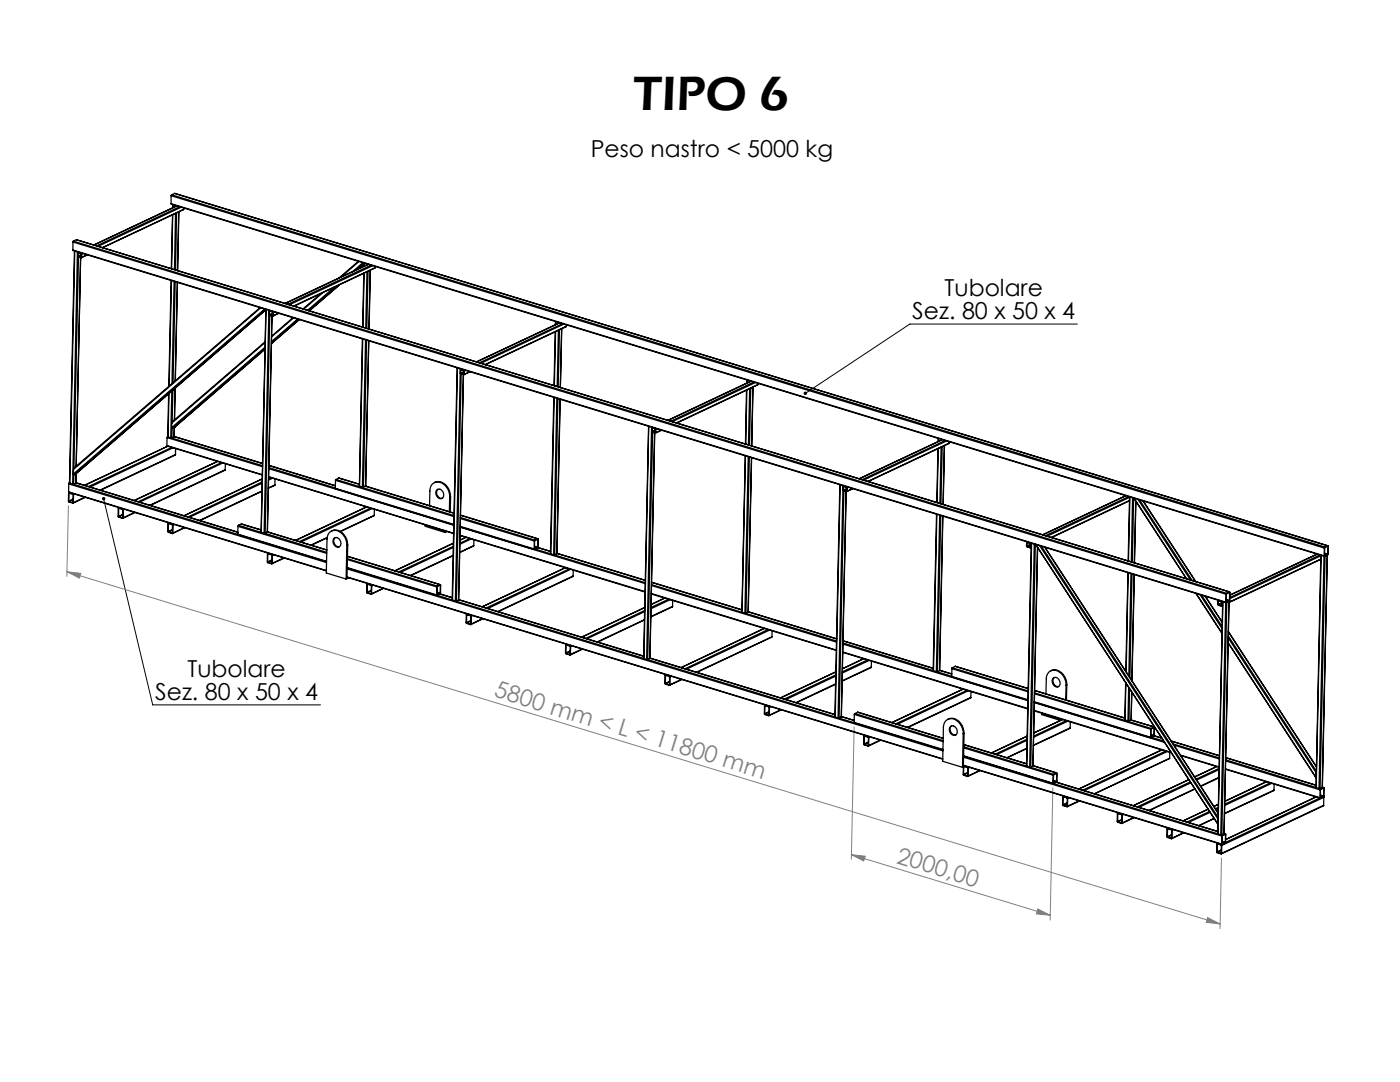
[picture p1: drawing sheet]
<svg xmlns="http://www.w3.org/2000/svg" width="279mm" height="216mm" viewBox="0 0 279 216" stroke-linecap="round" stroke-linejoin="round" font-family="sans-serif">
<defs><g id="words">
<text font-size="9.9" x="126.4" y="21.9">TIPO 6</text>
<g font-size="4.7">
<text x="117.9" y="31.3">Peso nastro &lt; 5000 kg</text>
<text x="188.5" y="59.1">Tubolare</text>
<text x="182.1" y="63.6">Sez. 80 x 50 x 4</text>
<text x="37.4" y="135.1">Tubolare</text>
<text x="31" y="139.6">Sez. 80 x 50 x 4</text>
</g>
<g font-size="4.7" fill="#808080">
<text x="98.4" y="139" transform="rotate(17 98.4 139)">5800 mm &lt; L &lt; 11800 mm</text>
<text x="178.7" y="172.1" transform="rotate(17 178.7 172.1)">2000,00</text>
</g>
</g></defs>
<path d="M13.4 114.1l230.1 70.3M13.4 114.1l2.7 .3-.3 1zM13.7 100.9l-.4 14.1M170.5 145.1l-.6 26.3M210.1 157.2l-.5 26.4M169.9 170.5l2.8 .4-.3 .9zM169.9 170.5l39.7 12.1M243.8 171.2l-.3 14.1M207.1 181.4l2.5 1.2-2.8-.2zM241 183.1l2.5 1.3-2.8-.4z" fill="none" stroke="#808080" stroke-width=".2"/>
<path d="M215 64.7h-33.4l-20.9 13.8M20.7 99.5l9.8 41.2h33.5" fill="none" stroke="#000" stroke-width=".2"/>
<path d="M20.4 99.3a.35 .35 0 0 0 .2 .5 .35 .35 0 0 0 .4-.3 .35 .35 0 0 0-.4-.3l.1 .3-.1-.3zM160.4 78.3v.4l.3-.2-.3 .2a.33 .33 0 0 0 .5 0 .33 .33 0 0 0 0-.5 .33 .33 0 0 0-.5 .1z" fill="#000"/>
<g fill="#808080">
<path d="M169.9 170.5l2.8 .4-.3 .9zM207.1 181.4l2.5 1.2-2.8-.2z"/>
<path d="M13.4 114.1l2.7 .3-.3 1zM241 183.1l2.5 1.3-2.8-.4z"/>
</g>
<g fill="none" stroke="#000" stroke-width=".25">
<path d="M34.1 39.1l230.2 70.3M34.1 39.1v1.5M34.3 38.9l-.2 .2M34.3 38.9l230.1 70.2M34.9 38.6h.1M34.9 38.6l230.1 70.3M34.9 38.6l-.6 .3M14.5 49.9l230.2 70.4M14.5 49.9l230.2 70.3M14.6 48.3l230.1 70.3M14.6 48.3l-.1 1.6M14.6 48.1v.2"/>
<path d="M14.6 48.1l230.2 70.3M14.9 50.1l-1 46.3M15.2 47.8h.1M15.2 47.8l230.2 70.3M15.2 47.8l-.6 .3M15.5 50.2l-1 46.4M15.6 50.5l.6 .1v.7M15.6 51.1v.1M15.6 50.5v.6M15.6 51.2l.6 .2M15.6 50.3l-.1 .1v.8l.7 .2 .1-.1M15.6 50.3l.6 .2"/>
<path d="M15.7 50.3h-.1M15.7 51.3l-1 42.1M15.7 50.4l-.1 .1M16.1 51.4l-.9 41.6M16.2 51.4h.1M16.2 50.5l.1 .2M16.2 51.3v.1M16.2 50.9l-.6 .3M16.2 50.8l-.6 .3M16.3 50.5h-.1M16.3 50.7v.6M16.5 50.6l-.2 .1"/>
<path d="M17.4 50.8l-1.1 .5M17.5 50.9l-1.3 .5M34.1 40.6l230.2 70.4M34.1 56l-.4 21.1M34.1 40.6l230.2 70.3M34.2 56l-.4 21M34.4 42.9l-.2 10.7M34.5 40.8v.7M34.5 42.9l-.2 10.7M34.5 40.9v.5M34.7 56.1l-.4 20.4M35 56.2l-.5 20.1"/>
<path d="M35 42.6l-.2 11.2M35.1 41v.2M35.2 42.5l-.2 11.4M35.3 41.1l-16.6 7.8 16.6-7.8M35.4 56.3l-.4 19.7 .4-19.7M35.7 42.3l-.3 11.7M35.9 41.2l-16.6 7.9M36.2 41.3l-16.6 7.8M36.7 41.8h-.1M36.7 41.8l-16.3 7.6M36.7 41.5v.3M64 58.6l-3.5 3"/>
<path d="M64.5 58.4l-3.9 3.3M66.7 57.3l-5.3 4.6M67.3 57l-5.7 5M67.8 56.8l-6.1 5.2M71.5 52.1l-3.9 3.4M71.6 52.2l-3.6 3.1M72.4 52.4l-2.1 1.8M72.6 54.5l-.2 10.8M72.6 52.5l-1.7 1.4M72.6 52.6l-1.2 1.1M72.7 54.5l-.3 10.8M72.7 53.1v-.6l-.1 .6"/>
<path d="M73.2 54.3l-.2 11.2M73.3 52.7v.1M73.4 52.7l-16.5 7.8M73.4 54.2l-.2 11.3M73.5 52.7l-16.6 7.9M74 52.9l-16.5 7.8M74.4 53l-16.7 7.8M74.9 53.4l-16.2 7.7M74.9 53.2v.2M74.9 53.4l-16.3 7.7M33.7 78.6l-.2 8.5M33.7 78.5l-.2 8.7"/>
<path d="M34.3 78l-.2 9.3M34.5 77.8l-.1 6.4M35 77.4l-.2 6.4 .1-6.3M51.9 61.4l-37.2 32M52 61.4l-37.3 32.3M52.8 61.7l-38.2 32.9M52.9 69.7l-18.1 15.6M52.9 69.5l-18.5 16M52.9 69.3l-18.6 16M52.9 68.2l-18.5 16M52.9 68.3l-18.6 16.1M53 61.7l-38.3 33"/>
<path d="M53 61.8l-37.8 32.7M53.1 61.7l-1 44.5 1-44.5M53.7 61.9l-1 44.5M53.7 62.8l.1 .1M53.8 62h.1M53.8 62.1l-.1 .7M53.8 62.9l.6 .1M53.8 62.1l.6 .2v.7M53.8 62.1h.1M53.8 62l-.1 .1v.8l.7 .2 .1-.1M53.8 62l.6 .2M53.8 63l-.9 43.4"/>
<path d="M54.3 63.1l-1 43.1M54.3 63.1l-.9 43.1M54.4 62.2l.1 .2M54.4 63h.1M54.4 62.2h.1M54.4 62.6l-.6 .3M54.4 62.5l-.7 .3M54.5 62.4v.6M54.8 62.2l-.3 .2M55.6 62.5l-1.1 .5M55.7 62.5l-1.3 .6M58.5 63.4l-4.3 3.7"/>
<path d="M58.6 63.4l-4.4 3.8M59.4 63.7l-5.2 4.5M59.6 63.7l-5.4 4.7M59.7 63.8l-5.5 4.7M72.3 67.6l-.5 29.4M72.4 67.6l-.6 29.4M73 67.8l-.7 29.4M73.2 67.9l-.7 29.3M73.6 68l-.6 29zM73.6 65.7l.3-11.8-.2 11.8M91.2 73.4l-.9 46.3 1-46.3M91.9 73.6l-1 46.3"/>
<path d="M91.9 73.8l.7 .2M91.9 74.4l.1 .1M91.9 73.7h.1M91.9 73.8v.6M92 73.7h-.1v.8l.6 .3 .2-.1M92 74.5l.5 .2M92 73.7l.6 .1M92 73.8h-.1M92 74.6l-.9 45.3M92.5 74.8l-1 44.9M92.6 73.8l.1 .2M92.6 74.1l-.7 .3"/>
<path d="M92.6 74.7h-.1M92.6 74.2l-.6 .3M92.6 74l-.1 .7M92.6 73.8h.1M92.7 74v.7M92.9 73.9l-.2 .1M93.8 74.2l-1.1 .5M93.8 74.2l-1.2 .6M110.5 79.3l-.6 31.2M110.6 79.3l-.7 31.2M110.8 66.2l-.2 10.7M110.8 64.2v.6"/>
<path d="M110.9 66.2l-.3 10.8M110.9 64.2v.6M111.1 79.5l-.6 31.2M111.3 79.5l-.6 31.2M111.4 65.9l-.2 11.2M111.5 64.3l-.1 .2M111.7 65.8l-.3 11.4M111.7 64.4l-16.6 7.8M111.8 79.7l-.7 30.8M112.1 65.6l-.3 11.7 .3-11.7M112.3 64.6l-16.6 7.8M112.5 64.7l-16.5 7.8"/>
<path d="M113 65.1l-16.1 7.7M113 64.8v.3M113 65.1l-16.2 7.6M149 77.9l-.2 10.7M149 75.8v.6M149.1 75.8v.6M149.6 77.6l-.2 11.2M149.6 76v.2M149.8 77.5l-.2 11.4M149.9 76.1l-16.7 7.8M150.3 77.3l-.3 11.7M150.4 76.2l-16.6 7.9"/>
<path d="M150.7 76.3l-16.5 7.8M151.2 76.7l-16.1 7.7M151.2 76.5v.2M151.2 76.7l-16.2 7.7M13.7 98.1l51.4 15.8M13.7 98.1l51.4 15.7M13.7 100l.1 .1M13.7 96.6v1.5M13.7 96.6l51.5 15.7M13.8 98.5l.8 .2v1.6M13.8 98.5l-.1 1.5M13.8 96.4l-.1 .2"/>
<path d="M13.8 98.3l-.1 .1v1.6l.8 .4 .1-.1M13.8 98.3h.1M13.8 98.3l.8 .2M13.8 96.4h.1M13.9 96.4h.1M13.9 96.3l-.1 .1M13.9 98.3h-.1M13.9 98.4l-.1 .1M13.9 96.4l.6 .2M14.5 96.6h.2M14.6 98.5l.1 .2M14.6 96.6l32.9 10"/>
<path d="M14.6 99.6l-.9 .4M14.6 99.7l-.8 .4M14.6 94.6l.1 .1M14.6 98.5h.1M14.7 93.7l-.1 .9M14.7 98.7l-.1 1.6M14.7 93.4v.3M14.7 94.7v1.9M14.9 98.6l-.2 .1M15.1 96.3v.1M15.1 96.3l32.4 9.9M15.1 96.4l-.4 .2"/>
<path d="M15.2 94.5l-.1 1.9M15.2 94.5l-.5 .2M15.2 94.5h.1M15.2 94.5l-.1 1.8M16.9 99.2l-2.3 1.1M17 99.2l-2.4 1.2M33.3 88.9l19.1 5.9M33.3 88.9l19.1 5.8M33.3 87.3l19.1 5.8M33.3 87.3v1.6M33.4 87.1l-.1 .2M33.4 87.1h.1"/>
<path d="M33.4 87.1l.1 .1M33.5 87.1v.1M33.5 89l-16.6 7.8M33.5 87.2l.6 .1M34.1 87.3h.2M34.2 87.4l18.2 5.5M34.3 85.3l.1 .2M34.3 89.3l-16.6 7.8M34.3 84.4v.9M34.4 84.2l-.1 .2M34.4 85.5l-.1 1.8M34.5 89.4l-16.5 7.8"/>
<path d="M34.7 87.1h.1M34.7 87.1l-.4 .2M34.7 87.1l17.7 5.4M34.8 85.3h.1M34.8 85.3l-.1 1.8M34.8 85.3l-.4 .2M35 90.7l-14.9 7.1M35 89.5v1.2M35 90.7l-15 7.1M43.4 92.1l-16.6 7.8M44.2 92.3l-16.6 7.8M44.4 92.4l-16.5 7.8"/>
<path d="M44.9 93.7l-14.9 7.2M44.9 93.7l-15 7.1M45 92.5l-.1 1.2M52.3 98l-12.4 5.9M52.3 98l-12.5 5.9M52.3 95.6l-15.6 7.3M52.3 96.4l-14.5 6.8M52.3 96.2l-14.8 7M53.6 95.2l36.9 11.3M53.6 95.1l36.9 11.3M53.7 92.9l13.2 4M53.7 93.5l36.9 11.3"/>
<path d="M53.7 93.3l13.2 4.1M54.1 95.3l-.5 .3M54.4 95.4l-.8 .4M54.9 96.8l-1.3 .6M54.9 95.6v1.2M66.9 97.4l23.7 7.3M66.9 97.4l23.7 7.2M67 95.8l-.1 1.6M67 95.8l23.6 7.3M67.1 95.7l-.1 .1M67.1 95.7l23.5 7.2M67.6 95.4l4.1 1.2z"/>
<path d="M67.6 95.4l-.5 .3M71.8 97l.5 .2M72.3 97.2h.2M72.9 97l17.7 5.4-17.7-5.4M73 97l-.5 .2M86.7 96.3a2.27 2.27 0 0 1 3 1.8l.2 1M87.1 97.9a.96 .96 0 0 1 1.2 0 .96 .96 0 0 1 .2 1.2 .79 .79 0 0 1-.9 .4 .79 .79 0 0 1-.6-.8v-.4zM87.4 97.6a1.08 1.08 0 0 0-.2 1.2 1.08 1.08 0 0 0 1.1 .6M89.7 99.2a2.68 2.68 0 0 0-2.8-3 1.64 1.64 0 0 0-1.1 1.8l-.1 2.9M89.7 99.2v2.9M89.9 99.1l-.2 .1M89.9 99.1v3.1"/>
<path d="M129.4 85.1l-1 46.3M129.5 85.1l-1 46.3M130 85.2l-1 46.4M130.1 85.5l.7 .1v.7M130.1 86.1l.1 .1M130.1 85.3h.1M130.1 85.5v.6M130.2 86.2l.5 .2M130.2 85.3l-.1 .1v.8l.6 .2 .1-.1M130.2 85.3l.6 .2M130.2 85.4l-.1 .1M130.2 86.3l-.9 45.3"/>
<path d="M130.6 86.4l-.9 45M130.7 86.4l-1 44.9M130.8 85.5l.1 .2M130.8 86.3l-.1 .1M130.8 85.5h.1M130.8 85.9l-.6 .3M130.8 85.8l-.7 .3M130.9 85.7l-.1 .6M131.1 85.6l-.2 .1M131.9 85.8l-1.1 .5M132 85.9l-1.2 .5M148.7 90.9l-.6 31.3"/>
<path d="M148.8 90.9l-.7 31.3M149.3 91.1l-.6 31.2M149.5 91.2l-.6 31.1M150 91.3l-.7 30.8M167.6 96.7l-.9 46.4M167.7 96.7l-1 46.4M168.2 96.9l-.9 46.4M168.3 97.8l.1 .1M168.3 97h.1M168.3 97.1l.7 .2v.7M168.3 97.1v.7M168.4 97h-.1v.9l.6 .2 .2-.1"/>
<path d="M168.4 97.9l.5 .1M168.4 97l.5 .2M168.4 97.1h-.1M168.4 97.9l-.9 45.3M168.8 98.1l-.9 45M168.9 98.1l-1 44.9M168.9 97.2l.2 .2M169 98h-.1M169 97.2h-.1M169 97.6l-.6 .3M169 97.4l-.7 .4M169.1 97.4v.6"/>
<path d="M169.3 97.2l-.2 .2M170.1 97.5l-1 .5M170.3 97.5l-1.3 .6M187.2 89.5l-.2 10.8M187.2 87.5v.6M187.3 89.5l-.3 10.8M187.3 87.5v.6M187.8 89.3l-.2 11.2M187.9 87.7v.1M188 89.1l-.2 11.4M188.1 87.7l-16.7 7.8M188.5 88.9l-.3 11.7"/>
<path d="M188.6 87.9l-16.6 7.8M188.9 88l-16.6 7.8M189.4 88.4l-16.2 7.7M189.4 88.2v.2M225.2 99.1l-16.6 7.8M225.4 99.9l-15.5 7.4M225.4 99.9l-15.6 7.3M225.4 99.1l-.3 12.8M225.4 99.2l-16.4 7.8M225.5 99.2l-.3 12.8M226 99.3l-.2 12.8M226.2 99.4l-.2 12.8"/>
<path d="M226.3 99.4l10.4 16.1M226.3 99.4l10.5 16.1M227.1 99.7l10.5 16M227.4 99.8l10.5 16M228.1 100l10.5 16M228.2 100l10.5 16.1M13.8 100.1l.7 .2M14.6 100.3h-.1M23.7 101.5l.8 .2v1.6M23.7 103v.1M23.7 101.5v1.5M23.7 103.1l.7 .2"/>
<path d="M23.7 101.4h-.1v1.6v.2l.8 .2 .2-.1M23.7 101.4l.8 .2M23.8 101.3l-.1 .1M23.8 101.5h-.1M24.5 101.6l.1 .1M24.5 103.3h-.1M24.5 102.6l-.8 .4M24.5 102.7l-.8 .4M24.6 101.5l-.1 .1M24.6 101.7v1.6M24.8 101.6l-.2 .1M26.8 102.2l-2.2 1.1"/>
<path d="M27 102.3l-2.5 1.1M33.6 106v.2M33.6 104.5v1.5M33.6 106.2l.8 .2M33.7 104.5l.7 .2v1.7M33.7 104.5h-.1M33.7 104.4l-.2 .1v1.7l.9 .3 .1-.1M33.7 104.4l.7 .2M33.7 104.3l-.1 .1M33.7 104.4h.1M34.4 104.6l.1 .2M34.4 106.3v.1"/>
<path d="M34.4 105.7l-.8 .3M34.4 105.8l-.8 .4M34.5 104.6h-.1M34.5 104.8v1.6M34.8 104.7l-.3 .1M36.8 105.3l-2.3 1.1M36.9 105.3l-2.5 1.2M47.4 106.6l17.8 5.5M47.4 106.6l17.8 5.4M47.5 105l-.1 1.6M47.5 105l17.7 5.4M47.6 104.8l-.1 .2"/>
<path d="M47.6 104.8l5.1 1.6M48.2 104.6l3.9 1.1M48.2 104.6l3.9 1.2M48.2 104.6l-.6 .2M52.7 106.4h.2M52.8 106.4l12.4 3.8M53.3 106.2l-.4 .2M53.4 106.2h-.1M53.4 106.1l11.8 3.6-11.8-3.5M53.4 112.1l.1 .1M53.4 110.4h.1M53.4 110.6v1.5"/>
<path d="M53.5 110.4l-.1 .1-.1 1.7 .9 .3M53.5 112.2l.7 .2M53.5 110.4l.8 .3M53.5 110.5l.8 .3-.1 1.6M53.5 110.5l-.1 .1M53.6 110.5l-.2 .1M54.3 110.7l.1 .1M54.3 111.7l-.9 .4M54.3 112.4h-.1M54.3 111.8l-.8 .4M54.3 112.4l-.1 .1M54.3 110.6v.1"/>
<path d="M54.4 110.8l-.1 1.6M54.6 110.7l-.2 .1M56.6 111.3l-2.3 1.1M56.7 111.4l-2.4 1.1M65.3 107.3l-3.1 1.5M65.3 107.2l-3.2 1.6M66.2 105.9a2.4 2.4 0 0 1 3.1 2l.1 .9M66.6 107.5a1 1 0 0 1 1.2 .1 1 1 0 0 1 .2 1.2 .81 .81 0 0 1-1 .3 .81 .81 0 0 1-.5-.8zM66.9 107.3a1.08 1.08 0 0 0-.2 1.2 1.08 1.08 0 0 0 1 .6M69.2 108.8a2.72 2.72 0 0 0-2.8-2.9 1.68 1.68 0 0 0-1.1 1.7l-.2 6.7 4 1.2M69.2 108.8l-.1 6.7M69.3 115.2l118.8 36.3"/>
<path d="M69.3 115.1l118.8 36.3M69.3 113.3l17.9 5.5M69.3 113.5l118.9 36.3M69.3 113.2l17.8 5.5M69.3 111l18.6 5.7M69.3 111.5l18 5.4M69.3 111.7l17.9 5.4M69.4 108.8h-.2M69.4 108.8l-.1 6.4M69.6 115.3l-.5 .2M73.1 101.1l-14.2 6.7 14.3-6.6M73.3 116.6l.8 .2v1.6"/>
<path d="M73.3 118.2v.1M73.3 116.5h.1M73.3 116.6v1.6M73.3 118.3l.7 .2M73.3 116.5l-.1 .1v1.6l.8 .4 .2-.1M73.3 116.5l.8 .2M73.4 116.6h-.1M73.9 101.4l-14.1 6.7M74 118.5h.1M74.1 116.7l.1 .2M74.1 118.4l-.1 .1M74.1 117.9l-.8 .4"/>
<path d="M74.1 117.8l-.8 .4M74.2 116.7h-.1M74.2 116.9v1.6M74.2 101.5l-14.2 6.7M74.4 116.8l-.2 .1M74.7 102.8l-6.8 3.3M74.7 102.8l-6.8 3.2M74.7 101.6v1.2M76.4 117.4l-2.2 1.1M76.6 117.4l-2.5 1.2M84.9 104.8l4 1.2M84.9 104.8v.2l4 1.3"/>
<path d="M84.9 104.8h.1M87.1 118.7l.1 .1M87.2 117.1l-.1 1.6M87.2 118.7h.1M87.2 118.3l.6 .1M87.2 118.1l.6 .3M87.2 118.8l3.7 1.1M87.3 116.9l-.1 .2M87.8 116.8h.1M87.8 118.4l-.6 .3M87.8 118.5l-.6 .3M87.8 118.4h.1"/>
<path d="M87.8 116.7l.1 .1-.1 1.7M87.8 118.5l2.5 .8-2.5-.8M87.8 116.7l-.5 .2M87.9 116.8l-.7 .3v1.6M87.9 116.8l-.1 1.6M88.9 106v.3M88.9 106h.1M89.2 106.1l-.3 .2M90.5 110.9l-8.5 4M90.5 110.8l-8.6 4M90.5 108.4l-11.7 5.5M90.5 109.2l-10.6 5"/>
<path d="M90.5 109l-10.9 5.1M90.9 119.9h.2M90.9 119.9l37.5 11.5M91.5 119.7l36.9 11.3M91.5 119.7l-.4 .2M91.8 106.9l36.9 11.2M91.8 106.8l36.9 11.2M91.8 105.1l14.8 4.5M91.8 105.2l37 11.3M91.8 105l14.8 4.5M91.9 103.3l14.8 4.5M91.9 103.5l14.7 4.4"/>
<path d="M93 107.2l-1.2 .6M93.8 107.5l-2 .9M94.1 107.5l-2.3 1.1M94.5 108.9l-2.8 1.4M94.5 108.9l-2.8 1.3M94.6 107.7l-.1 1.2M106.6 107.9v1.6M106.7 109.5h.1M106.7 109.1l.5 .2M106.7 109l.6 .2M106.7 107.8l-.1 .1M106.9 109.6l3 .9"/>
<path d="M107.2 109.3l-.5 .2M107.2 107.6l.2 .1M107.3 109.2l-.1 .1M107.3 107.5l.1 1.8-.7 .3-.1-.1M107.3 107.5l-.6 .3M107.4 107.7l-.7 .2v1.6M107.4 107.5l-15.5-4.7 15.4 4.7M107.4 107.7l-.1 1.5M109.9 110l-2.5-.7 2.5 .7M109.9 110.5l.6 .2M110.6 110.7l18.2 5.6M110.7 110.7h-.2"/>
<path d="M111.1 110.5l-.4 .2M111.2 110.5h-.1M111.2 110.4l17.6 5.4M112.9 113.3l-16.7 7.8M113.6 113.5l-16.6 7.8M113.9 113.6l-16.6 7.8M114.4 114.9l-15 7.2M114.4 114.9l-15.1 7.1M114.4 113.8v1.1M130 118.4l36.9 11.3M130 118.5l36.9 11.3M130 116.2l18.1 5.5-18.1-5.5"/>
<path d="M130 116.8l36.9 11.3M130 116.7l18.1 5.5M132.6 119.3l-2.6 1.3M133.5 119.6l-3.6 1.6M133.7 119.7l-3.8 1.8M134.2 119.8v1.2M186.9 102.6l-.7 31.2M187 102.6l-.7 31.2M187.5 102.8l-.6 31.2M187.7 102.9l-.6 31.1M188.1 103l-.6 30.8M188.2 103l-.7 30.8"/>
<path d="M204.9 108.3v.7l.6 .3 .2-.1M204.9 108.9l.1 .1M204.9 108.3v.6M205 109l.5 .2M205 108.3l.6 .1v.7M205 108.3h-.1M205 108.2l-.1 .1M205 108.2l.6 .1M205 108.1l-.1 .1M205.1 108.2h-.1M205.6 108.3l.1 .2M205.6 108.3h.1"/>
<path d="M205.6 109.1l-.1 .1M205.6 108.6l-.7 .3M205.6 109.2h-.1M205.6 108.8l-.6 .2M205.7 108.5v.7M205.8 109.2l-.2 .1M205.8 109.1l-.1 .1M205.8 108.4l-.9 44.5M205.8 108.5h-.1M205.9 108.4l-1 44.5M206.4 108.5l-.9 44.6M206.6 108.6l-.9 44.4"/>
<path d="M206.7 108.6l36.3 55.8M207 109.3l-.9 43.6M207.1 109.3l-1 43.6M207.5 108.9l35.5 54.5M207.8 109l35.3 54.1M208.1 106.7l16.5-7.8-16.5 7.8M208.5 109.2l34.6 53.1M208.6 109.2l34.5 53M225.1 114.3l-.4 19.6M225.1 114.3l-.3 19.7M225.7 114.4l-.4 20.5M225.9 114.5l-.4 20.7"/>
<path d="M226.7 100l-.3 12.3M238.7 118.4l5.2 8M238.7 118.4l5.2 7.9M239.5 118.7l4.4 6.7M239.8 118.8l4.1 6.2M240.5 119l3.4 5.2M243.1 120v.6M243.2 119.9l.6 .2v.7M243.2 119.9l-.1 .1M243.2 119.8l-.1 .1v.7M243.2 119.8l.5 .2M243.2 119.8h-.1"/>
<path d="M243.3 119.8h-.1M243.8 120h-.1M244.7 118.6v1.6M244.7 119.7l.6 .2M244.7 119.6l.7 .2M244.8 118.4l-.1 .2M245.3 119.9l-.5 .3M245.3 118.3h.1M245.4 119.8l-.1 .1M245.4 118.1l.1 .1-.1 1.7-.6 .4-.1-.1M245.4 118.1l-.6 .3M245.4 118.3l-.6 .2-.1 1.6"/>
<path d="M245.4 118.3v1.5M262.8 110.6l-17.4 8.1M262.9 110.6l-17.5 8.2M263.4 110.7l-18 8.5M263.6 111.6l-18.3 8.6M263.6 110.8l-1 46.3M263.6 110.9l-18.2 8.6M263.6 111.5l-18.3 8.7M263.7 110.8l-1 46.4M264.2 111l-1 46.3M264.3 109.4v1.5M264.3 110.9h.1"/>
<path d="M264.3 110.5l.6 .2M264.3 110.4l.7 .2M264.4 109.1l.7-.2-.1 1.7-.6 .4-.1-.1M264.4 109.1l-.1 .3M264.4 111l-.9 46.3M264.9 110.8l-1 46.3M264.9 109h.1M264.9 110.7l-.5 .2M265 110.6l-.1 .1M265 109l-.6 .3v1.6M265 109v1.6M93.1 124.2l.1 .1"/>
<path d="M93.1 122.7v1.5M93.2 122.6h-.1l-.1 1.7 .9 .3 .1-.1M93.2 124.3l.7 .2M93.2 122.6l.7 .2M93.2 122.7l.7 .2v1.6M93.2 122.7h-.1M93.2 122.5l-.1 .1M93.2 122.5v.1M93.9 122.8l.2 .1M93.9 124.5h.1M93.9 123.8l-.8 .4M93.9 123.9l-.7 .4"/>
<path d="M94 122.7l-.1 .1M94.1 122.9l-.1 1.6M94.3 122.8l-.2 .1M96.3 123.4l-2.3 1.1M96.4 123.5l-2.5 1.1M112.9 130.3l.1 .1M113 128.8l.8 .2-.1 1.6M113 128.8l-.1 1.5M113 128.6l-.1 .1v1.7l.8 .3 .1-.1M113 130.4l.7 .2M113 128.6l.8 .2M113 128.6h.1"/>
<path d="M113.1 128.6h-.1M113.1 128.7l-.1 .1M113.8 128.8l.1 .2M113.8 129.9l-.9 .4M113.8 130.6h-.1M113.8 130l-.8 .4M113.8 128.8h.1M113.9 129l-.1 1.6M114.1 128.9l-.2 .1M116.1 129.5l-2.3 1.1M116.2 129.5l-2.4 1.2M128.4 131.4h.1"/>
<path d="M128.5 131.4l.5 .2M128.6 123.7l-9.3 4.4M128.6 122.1l-11.4 5.4M128.6 123.6l-9.4 4.5M128.7 121.2l-12.6 5.9M128.7 121.8l-11.8 5.6M129 131.6h.3M129.2 131.6l37.5 11.5M129.7 131.4l-.4 .2M129.7 131.3v.1M129.7 131.3l37 11.3M132.8 136.3v.1"/>
<path d="M132.8 134.7h.1M132.8 134.8l.8 .2v1.6M132.8 134.8v1.5M132.8 136.4l.8 .3M132.9 134.7h-.2v1.7l.9 .4 .1-.2M132.9 134.7l.7 .2M132.9 134.8h-.1M133.6 134.9l.1 .2M133.6 136.6v.1M133.6 136l-.8 .3M133.6 136.1l-.8 .3M133.7 134.9h-.1"/>
<path d="M133.7 135.1v1.5M134 134.9l-.3 .2M134.2 121l-4.3 2.1M134.2 121l-4.3 2M136 135.6l-2.3 1M136.1 135.6l-2.5 1.1M148.1 122.2l.6 .1M148.7 122.3h.2M148.8 122.4l18.2 5.5M149.3 122.1l-.4 .2M149.3 122.1l17.7 5.4-17.7-5.4M152.5 125.4l-16.6 7.8"/>
<path d="M152.5 125.4l-16.5 7.8M153.3 125.6l-16.6 7.9M153.6 125.7l-16.6 7.8M154.1 127.1l-15 7.1M154.1 127.1l-15.1 7M154.1 125.9v1.2M155.8 139.2l11-5.1-11 5.2M166.8 136.6l-7.9 3.6M166.8 136.5l-7.9 3.7M166.8 134.9l-10 4.7M166.8 134.7l-10.3 4.8M168.2 130.1l36.9 11.3"/>
<path d="M168.2 130.2l36.9 11.3M168.2 127.8l18.1 5.6-18.1-5.5M168.2 128.3l18.1 5.5M168.2 128.5l36.9 11.3M172.4 131.4l-4.3 2.1M173.1 131.7l-5 2.4M173.4 131.8l-5.3 2.5M173.9 133.1l-5.8 2.8M173.9 131.9v1.2M186.2 133.8h.1M186.3 133.8l.6 .2M186.9 134h.2"/>
<path d="M186.9 134l3 .9M187.5 133.8l-.4 .2M187.5 133.8h.1M187.5 133.7l2.4 .8M189.9 135l15.2 4.7M189.9 135l15.2 4.6M190 133.4l-.1 1.6M190 133.4l15.2 4.6M190 133.2v.2M190 133.2l15.2 4.7M190.6 133l14.6 4.4M190.6 133l-.6 .2"/>
<path d="M192.2 137.5l-14.2 6.7M193 137.8l-14.2 6.6M193.3 137.8l-14.2 6.7M193.7 139.2l-12.5 6M193.7 139.2l-12.6 5.9M193.8 138l-.1 1.2M206.4 138.3l23.3 7M206.4 138.4l23.3 7.1M206.5 137.8l18 5.5M209.7 133.8a2.46 2.46 0 0 1 3.2 2.3v.6M210.2 135.3a1.02 1.02 0 0 1 1.1 .3 1.02 1.02 0 0 1 .2 1.2 .84 .84 0 0 1-1 .2 .84 .84 0 0 1-.5-.9zM210.4 135.2a1.08 1.08 0 0 0-.1 1.2 1.08 1.08 0 0 0 1 .6"/>
<path d="M212.8 136.7a2.72 2.72 0 0 0-2.8-2.9 1.68 1.68 0 0 0-1.2 1.7l-.1 3M212.8 136.7l-.1 3M212.9 136.7h-.1M212.9 136.7l-.1 3M224.6 136.2l-.1 7.5M224.7 136.3l-.2 7.4M225.2 137.2l-.1 6.6M225.4 137.5l-.1 6.3M225.8 138.1l-.1 5.5M225.9 138.1l-.2 5.5M225.9 135.8l.5-21.1-.5 21.2M243.1 120.6l.1 .2 .5 .1 .1-.1"/>
<path d="M243.1 120.6l.1 .1M243.2 120.7l.5 .2M243.7 120l.2 .2M243.7 120.9h.1M243.8 120.8l-.1 .1M243.8 120.4l-.6 .3M243.8 120.3l-.7 .3M243.9 120.2l-.1 .6M244 120.9h-.2M244 120.1l-.1 .1M244 120.8h-.2M244.1 120.1l-1 46.3"/>
<path d="M244.6 120.2l-1 46.4M244.7 120.1l.1 .1M244.7 120.2h.1M244.8 120.2l-1 46.4M245.1 128.2l17.5 26.9M245.1 128.3l17.5 26.9M245.1 127.3l17.5 26.9M245.1 126l17.6 27M245.1 126.9l17.6 27M245.1 126.1l17.6 26.9M245.3 120l-1 46.4zM152.6 142.4l.1 .1"/>
<path d="M152.6 140.9l.9 .2-.1 1.6M152.6 140.9v1.5M152.7 140.7l-.1 .1-.1 1.7 .9 .3 .1-.1M152.7 142.5l.7 .2M152.7 140.7l.8 .3M152.7 140.7h-.1M152.8 140.7h-.1M152.8 140.8l-.2 .1M153.4 142.7h.1M153.5 141l.1 .1M153.5 142l-.9 .4M153.5 142.1l-.8 .4"/>
<path d="M153.5 140.9v.1M153.6 141.1l-.1 1.6M153.8 141l-.2 .1M155.8 141.6l-2.3 1.1M155.9 141.6l-2.4 1.2M166.7 143.1l.6 .2M167.3 143.3l3.2 .9M167.5 143.2l-.2 .1M167.9 143.1l-.4 .1M167.9 143v.1M167.9 143l2.6 .8M170.5 144.1l17.7 5.5"/>
<path d="M170.5 144.1l17.7 5.4M170.5 142.6v1.5M170.5 142.6l17.7 5.4M170.6 142.4l-.1 .2M170.6 142.4l17.6 5.4M171.2 142.1l17 5.2M171.2 142.1l-.6 .3M171.2 142.1h.1M172.4 148.4l.1 .2M172.5 146.9l.8 .2v1.6M172.5 146.9l-.1 1.5M172.5 148.6l.7 .2"/>
<path d="M172.5 146.8h-.1v1.7l.8 .4 .2-.1M172.5 146.8l.8 .2M172.6 146.8h-.1M172.6 146.9h-.1M173.3 147l.1 .2M173.3 148.7l-.1 .1M173.3 148.1l-.9 .3M173.3 148.2l-.8 .4M173.4 147h-.1M173.4 147.2v1.6M173.6 147.1l-.2 .1M175.6 147.7l-2.2 1.1"/>
<path d="M175.8 147.7l-2.5 1.2M189.2 143.5a2.33 2.33 0 0 1 3 1.8l.2 1M189.6 145a.98 .98 0 0 1 1.2 .2 .98 .98 0 0 1 .2 1.2 .83 .83 0 0 1-1 .2 .83 .83 0 0 1-.5-.9zM189.9 144.9a1.08 1.08 0 0 0-.2 1.1 1.08 1.08 0 0 0 1 .6M192.2 146.4a2.72 2.72 0 0 0-2.8-3 1.6 1.6 0 0 0-1.1 1.8l-.2 6.7 4 1.2M192.2 146.4l-.1 6.7M192.2 153l-.1 .1M192.3 152.7l51.5 15.7M192.3 152.8l51.6 15.7M192.3 154.5v.1M192.3 150.9l17.9 5.5M192.3 150.8l17.8 5.5"/>
<path d="M192.3 151.1l51.6 15.7M192.3 153l.8 .2v1.6M192.3 148.6l12.6 3.8M192.3 153v1.5M192.3 154.6l.8 .2M192.3 149l12.6 3.9M192.3 149.2l17.9 5.5M192.4 152.9h-.1l-.1 1.7 .9 .3 .1-.1M192.4 152.9l.7 .2M192.4 152.8l-.1 .1M192.4 146.3l-.2 .1M192.4 146.3l-.1 6.5"/>
<path d="M192.4 153h-.1M192.4 152.8v.1M193.1 153.1l.2 .1M193.1 154.8h.1M193.1 154.1l-.8 .4M193.1 154.2l-.8 .4M193.2 153l-.1 .1M193.3 153.2l-.1 1.6M193.5 153.1l-.2 .1M195.5 153.7l-2.3 1.1M195.6 153.8l-2.5 1.1M197.8 150.2l7.2-3.3-7.1 3.3"/>
<path d="M204.9 149.4l-3.9 1.8M204.9 152.9l.6 .2M204.9 149.3l-4 1.9M205 147.7l-6.1 2.9M205 147.5l-6.4 3M205.6 153.1l4.7 1.4M205.7 153l-.2 .1M206.1 152.9l-.4 .1M206.4 141.7l27.3 8.4M206.4 141.9l27.4 8.3M206.4 140.1l23.3 7.1M206.4 140l23.2 7.1"/>
<path d="M206.4 140.2l26 7.9M207.9 142.3l4 1.3M207.9 142.3h.1M207.9 142.3v.3l3.7 1.2M210.1 156.3l.1 .1M210.2 154.7l-.1 1.6M210.2 156.4l32.9 10M210.2 155.8l.6 .2M210.2 156.2h.1M210.2 155.7l.7 .2M210.3 154.5l-.1 .2M210.8 156l-.5 .2"/>
<path d="M210.8 154.3l.1 .1M210.8 154.3l-.5 .3v1.6M210.8 156.1l32.2 9.8M210.9 155.9l-.1 .1M210.9 154.2v1.8l-.7 .4M210.9 154.2l-4.7-1.4 4.7 1.4M210.9 154.2l-.6 .3M210.9 154.4v1.5M211.9 143.6v.1M211.9 143.5v.1M212 143.6l-5.7 2.7 5.8-2.7M212.1 158.9h.1"/>
<path d="M212.2 159.1l-.1 1.5M212.2 158.9l-.1 .1v1.7l.8 .3 .1-.1M212.2 158.9l.8 .2M212.2 159l.8 .3v1.5M212.2 159v.1M212.3 159l-.1 .1M212.8 143.8l-6.5 3.1M213 159.1l.1 .2M213 159.1h.1M213.1 159.3l-.1 1.6M213.1 143.9l-6.8 3.2M213.3 159.2l-.2 .1"/>
<path d="M213.6 145.2l-7.4 3.6M213.6 145.2l-7.4 3.5M213.6 144v1.2M215.3 159.8l-2.3 1.1M215.4 159.8l-2.4 1.2M224.5 143.7l.6 .1M225.1 143.8h.2M225.6 143.7l4.8 1.4M225.7 143.6h.1M225.7 143.6l-.4 .2M229.7 145.5l-.1 1.6M229.7 147.1h.1"/>
<path d="M229.7 146.6l.6 .3M229.7 146.5l.6 .3M229.7 145.3v.2M229.7 145.3l.7-.2v1.7l-.7 .4-.1-.1M229.8 147.1l2.4 .7M230.3 146.9l-.6 .2M230.3 145.2h.1M230.3 146.8v.1M230.3 145.2l-.6 .3v1.6M230.3 145.2v1.6M230.4 146.8l1.4 .5M231.8 149.6l-16.5 7.8 16.6-7.8"/>
<path d="M232.7 149.9l-16.7 7.8M232.9 150l-16.5 7.8M233.4 151.3l-14.9 7.1M233.4 150.1v1.2M233.4 151.3l-15 7.1M233.8 147.8l9.5 3M233.8 147.9l9.5 2.9M234.1 148.4l9.2 2.8M234.3 148.7l9 2.7M235.6 150.7l7.7 2.3M235.7 150.8l7.6 2.3M237.5 156l-10.5 5"/>
<path d="M237.7 156.2l-10.4 4.9M238.4 157.4l-9.1 4.3M238.5 157.4l-9.1 4.3M242.8 153l-4.4 2M243.2 155.2l-3.6 1.7M243.2 155.1l-3.6 1.7M243.3 153.6l-4.5 2M243.3 153.3l-4.6 2.2M244.4 159.9l8.3-3.9-8.3 3.9M244.6 153.4l18.9 5.8M244.6 153.5l18.9 5.8M244.6 151.2l18 5.5"/>
<path d="M244.6 151.6l18 5.5M244.6 151.8l18.9 5.8M253.5 156.2l-9.1 4.3M253.8 156.3l-9.4 4.4M254.2 157.7l-9.8 4.7M254.2 157.7l-9.8 4.6M254.3 156.5l-.1 1.2M262.6 155.1l.1 .1M262.6 155l.1 .1M262.6 157.1l.1 .1M262.6 159l-18 8.5M262.6 154.2v.9"/>
<path d="M262.6 155.1h.1M262.7 154.1l-.1 .9M262.7 157.2l.5 .1M262.7 154.1h.1M262.7 154.2v.1M262.7 154l-.1 .2M263.2 157.3h.3M263.3 157.3l.3 .1M263.4 159.2l-18.8 8.9M263.5 157.6v1.6M263.5 159.1l.1 .1M263.5 159.2h.1"/>
<path d="M263.5 158.8l.6 .1M263.5 158.6l.7 .2M263.6 157.4l-.1 .2M263.9 157.1l.3 .1M263.9 157.1l-.4 .2M264.1 158.9l-.5 .3M264.1 157.3h.1M264.2 158.8l-.1 .1M264.2 157.2v1.6M264.2 159v.1M264.2 157.2l-.6 .2M264.2 157.3l-.6 .2-.1 1.6"/>
<path d="M264.2 158.8v.2l-.7 .3v-.1M264.2 157.3v1.5M264.2 159.1v1.6M264.2 159.1l-20.4 9.6M212.1 160.6l.1 .1M212.2 160.7l.7 .2M213 160.8l-.1 .1M213 160.2l-.9 .4M213 160.9h-.1M213 160.3l-.8 .4M223.1 162.4l.8 .2v1.6M223.1 163.9v.1"/>
<path d="M223.1 162.4v1.5M223.1 164l.7 .2M223.1 162.2l-.1 .1v1.7l.8 .3 .1-.1M223.1 162.2l.8 .3M223.2 162.2h-.1M223.2 162.3l-.1 .1M223.9 162.5l.1 .1M223.9 164.2h-.1M223.9 163.6l-.8 .4M223.9 163.5l-.8 .4M223.9 162.4v.1M224 162.6l-.1 1.6"/>
<path d="M224.2 162.5l-.2 .1M226.2 160.8l11-5.2-11 5.2M226.2 163.1l-2.3 1.1M226.3 163.2l-2.4 1.1M233 166.9v.1M233 165.4l.8 .2v1.7M233 165.4v1.5M233 167l.8 .3M233 165.3h-.1v1.7l.9 .4 .1-.1M233 165.3l.8 .2M233.1 165.2l-.1 .1M233.1 165.4h-.1"/>
<path d="M233.8 165.5l.1 .2M233.8 167.2v.1M233.8 166.5l-.8 .4M233.8 166.7l-.8 .3M233.9 165.5h-.1M233.9 165.7v1.6M234.2 165.6l-.3 .1M236.1 163.8l5-2.3-5 2.3M236.2 166.2l-2.3 1.1M236.3 166.2l-2.5 1.2M241.4 161.9l-4.5 2.1M241.5 162.1l-4.3 2"/>
<path d="M242.3 163.3l-3.1 1.4M242.3 163.3l-3 1.5M242.9 170l.1 .1M242.9 168.5l.8 .1v1.7M242.9 168.5v1.5M243 168.3h-.1l-.1 1.7 .9 .4 .1-.1M243 170.1l.7 .2M243 168.3l.7 .2M243 168.2l-.1 .1M243 168.4l-.1 .1M243 163.4l.1 1.1M243 164.3h.1"/>
<path d="M243 168.3h.1M243.1 163.5h.1M243.1 166.4l.5 .2M243.1 163.3h.1M243.1 163.2l-.1 .2M243.1 163.3l-.1 1M243.1 160.5l-.8 .4M243.1 161.3l-.4 .2M243.1 161.1l-.5 .3M243.6 166.6h.2M243.7 168.5l.1 .2M243.7 166.6l.3 .1"/>
<path d="M243.7 170.3h.1M243.7 169.6l-.8 .4M243.7 169.7l-.7 .4M243.8 168.5h-.1M243.8 168.7v1.6M243.9 166.8l-.1 1.6M243.9 168.4h.1M243.9 168l.6 .2M243.9 167.9l.6 .2M244 166.7l-.1 .1M244.3 166.4l-.5 .2M244.5 168.2l-.6 .2"/>
<path d="M244.5 166.5h.1M244.5 168.1v.1M244.5 166.4l.1 1.8-.7 .3-.1-.1M244.5 166.4l-.5 .3M244.6 166.5l-.7 .3v1.6M244.6 166.4l-.3-.1 .2 .1M244.6 166.5l-.1 1.6M264.2 160.7l-20.5 9.7M264.2 160.7l-20.4 9.6"/>
</g>
<use href="#words"/>
</svg>
